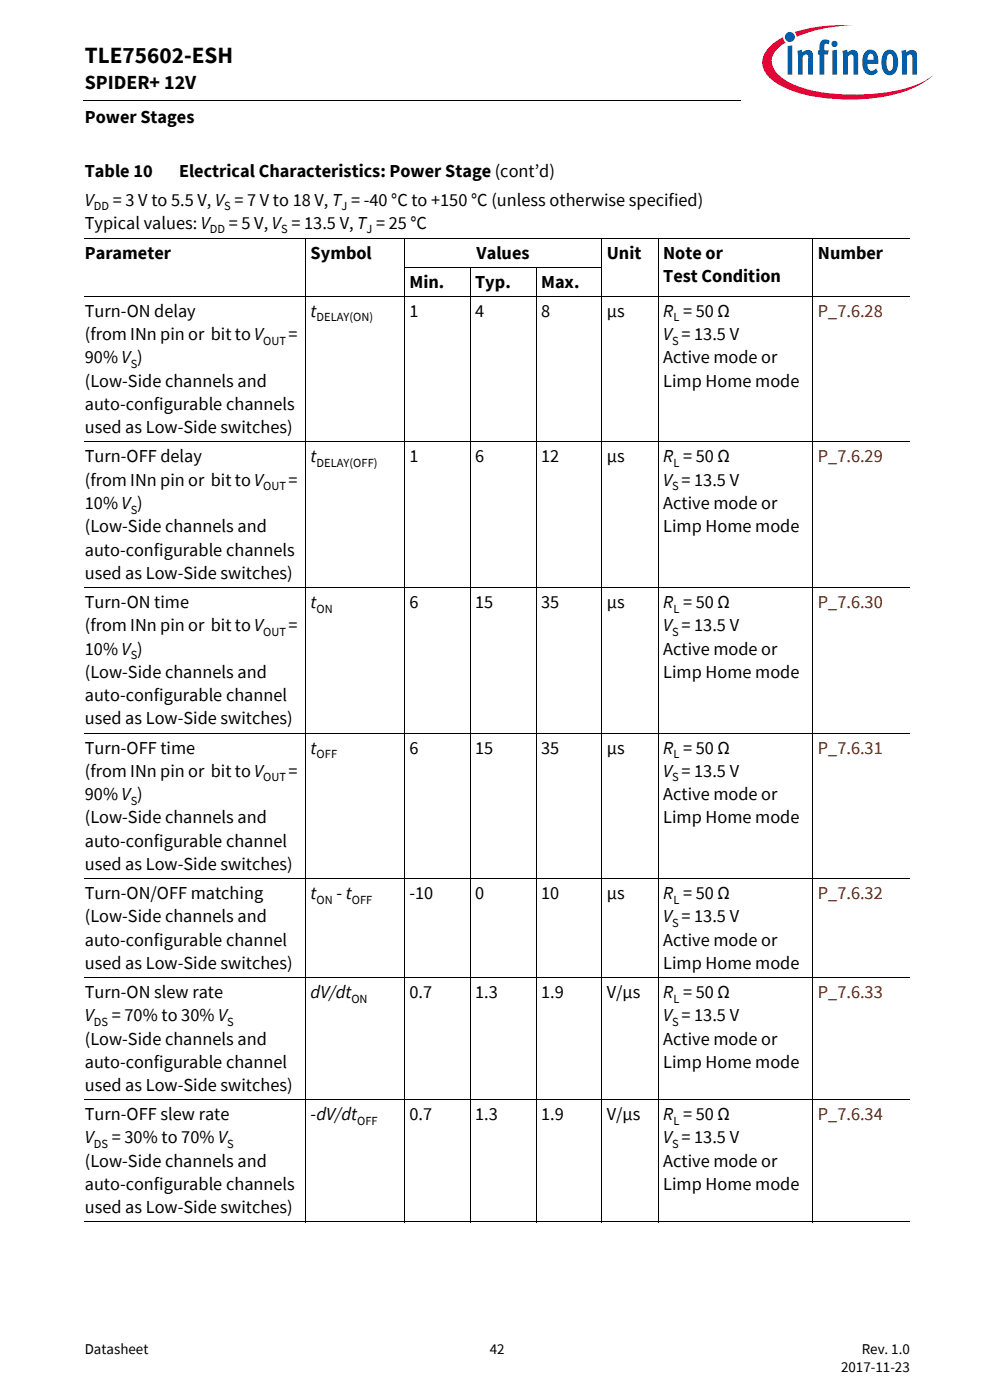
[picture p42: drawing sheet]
<svg xmlns="http://www.w3.org/2000/svg" width="210mm" height="297mm" viewBox="0 0 210 297" stroke-linecap="round" stroke-linejoin="round" font-family="sans-serif">
<defs><g id="words">
<text font-size="4.9" x="18" y="13.4">TLE75602-ESH</text>
<text font-size="4.2" x="18" y="19">SPIDER+ 12V</text>
<g font-size="3.9">
<text x="18" y="26.2">Power Stages</text>
<text x="18" y="37.6">Table 10</text>
<text x="38" y="37.6">Electrical Characteristics: Power Stage (cont’d)</text>
<text x="18" y="43.6">V</text>
<text x="23.9" y="43.6">= 3 V to 5.5 V, V = 7 V to 18 V, T = -40 °C to +150 °C (unless otherwise specified)</text>
<text x="18" y="48.5">Typical values: V</text>
<text x="48.5" y="48.5">= 5 V, V = 13.5 V, T = 25 °C</text>
<text x="18" y="54.9">Parameter</text>
<text x="65.9" y="54.9">Symbol</text>
<text x="101.1" y="54.9">Values</text>
<text x="128.7" y="54.9">Unit</text>
<text x="140.7" y="54.9">Note or</text>
<text x="140.7" y="59.8">Test Condition</text>
<text x="173.5" y="54.9">Number</text>
<text x="86.8" y="61.1">Min.</text>
<text x="100.8" y="61.1">Typ.</text>
<text x="114.8" y="61.1">Max.</text>
<text x="18" y="67.2">Turn-ON delay</text>
<text x="65.9" y="67.2">t</text>
<text x="86.8" y="67.2">1</text>
<text x="100.8" y="67.2">4</text>
<text x="114.8" y="67.2">8</text>
<text x="128.7" y="67.2">µs</text>
<text x="140.7" y="67.2">R = 50 Ω</text>
<text x="18" y="72.2">(from INn pin or bit to V</text>
<text x="18" y="77.1">90% V )</text>
<text x="61.2" y="72.2">=</text>
<text x="140.7" y="77.1">Active mode or</text>
<text x="140.7" y="72.2">V = 13.5 V</text>
<text x="18" y="82.1">(Low-Side channels and</text>
<text x="140.7" y="82.1">Limp Home mode</text>
<text x="18" y="87">auto-configurable channels</text>
<text x="18" y="91.9">used as Low-Side switches)</text>
<text x="18" y="98.1">Turn-OFF delay</text>
<text x="65.9" y="98.1">t</text>
<text x="86.8" y="98.1">1</text>
<text x="100.8" y="98.1">6</text>
<text x="114.8" y="98.1">12</text>
<text x="128.7" y="98.1">µs</text>
<text x="140.7" y="98.1">R = 50 Ω</text>
<text x="18" y="103">(from INn pin or bit to V</text>
<text x="18" y="108">10% V )</text>
<text x="61.2" y="103">=</text>
<text x="140.7" y="108">Active mode or</text>
<text x="140.7" y="103">V = 13.5 V</text>
<text x="18" y="112.9">(Low-Side channels and</text>
<text x="140.7" y="112.9">Limp Home mode</text>
<text x="18" y="117.9">auto-configurable channels</text>
<text x="18" y="122.8">used as Low-Side switches)</text>
<text x="18" y="129">Turn-ON time</text>
<text x="65.9" y="129">t</text>
<text x="86.8" y="129">6</text>
<text x="100.8" y="129">15</text>
<text x="114.8" y="129">35</text>
<text x="128.7" y="129">µs</text>
<text x="140.7" y="129">R = 50 Ω</text>
<text x="18" y="133.9">(from INn pin or bit to V</text>
<text x="61.2" y="133.9">=</text>
<text x="140.7" y="133.9">V = 13.5 V</text>
<text x="18" y="143.8">(Low-Side channels and</text>
<text x="18" y="138.9">10% V )</text>
<text x="140.7" y="138.9">Active mode or</text>
<text x="140.7" y="143.8">Limp Home mode</text>
<text x="18" y="148.7">auto-configurable channel</text>
<text x="18" y="153.7">used as Low-Side switches)</text>
<text x="18" y="159.9">Turn-OFF time</text>
<text x="65.9" y="159.9">t</text>
<text x="86.8" y="159.9">6</text>
<text x="100.8" y="159.9">15</text>
<text x="114.8" y="159.9">35</text>
<text x="128.7" y="159.9">µs</text>
<text x="140.7" y="159.9">R = 50 Ω</text>
<text x="18" y="164.8">(from INn pin or bit to V</text>
<text x="61.2" y="164.8">=</text>
<text x="140.7" y="164.8">V = 13.5 V</text>
<text x="18" y="169.7">90% V )</text>
<text x="140.7" y="169.7">Active mode or</text>
<text x="18" y="174.7">(Low-Side channels and</text>
<text x="18" y="179.6">auto-configurable channel</text>
<text x="140.7" y="174.7">Limp Home mode</text>
<text x="18" y="184.5">used as Low-Side switches)</text>
<text x="18" y="190.7">Turn-ON/OFF matching</text>
<text x="65.9" y="190.7">t</text>
<text x="71.4" y="190.7">- t</text>
<text x="86.8" y="190.7">-10</text>
<text x="100.8" y="190.7">0</text>
<text x="114.8" y="190.7">10</text>
<text x="128.7" y="190.7">µs</text>
<text x="140.7" y="190.7">R = 50 Ω</text>
<text x="18" y="195.6">(Low-Side channels and</text>
<text x="140.7" y="195.6">V = 13.5 V</text>
<text x="18" y="200.6">auto-configurable channel</text>
<text x="140.7" y="200.6">Active mode or</text>
<text x="18" y="205.5">used as Low-Side switches)</text>
<text x="140.7" y="205.5">Limp Home mode</text>
<text x="18" y="211.7">Turn-ON slew rate</text>
<text x="65.9" y="211.7">dV/dt</text>
<text x="86.8" y="211.7">0.7</text>
<text x="100.8" y="211.7">1.3</text>
<text x="114.8" y="211.7">1.9</text>
<text x="128.7" y="211.7">V/µs</text>
<text x="140.7" y="211.7">R = 50 Ω</text>
<text x="18" y="216.6">V</text>
<text x="18" y="221.6">(Low-Side channels and</text>
<text x="23.7" y="216.6">= 70% to 30% V</text>
<text x="140.7" y="221.6">Active mode or</text>
<text x="140.7" y="216.6">V = 13.5 V</text>
<text x="18" y="226.5">auto-configurable channel</text>
<text x="140.7" y="226.5">Limp Home mode</text>
<text x="18" y="231.5">used as Low-Side switches)</text>
<text x="18" y="237.6">Turn-OFF slew rate</text>
<text x="65.9" y="237.6">-dV/dt</text>
<text x="86.8" y="237.6">0.7</text>
<text x="100.8" y="237.6">1.3</text>
<text x="114.8" y="237.6">1.9</text>
<text x="128.7" y="237.6">V/µs</text>
<text x="140.7" y="237.6">R = 50 Ω</text>
<text x="18" y="242.6">V</text>
<text x="23.7" y="242.6">= 30% to 70% V</text>
<text x="140.7" y="242.6">V = 13.5 V</text>
<text x="18" y="247.5">(Low-Side channels and</text>
<text x="140.7" y="247.5">Active mode or</text>
<text x="18" y="252.5">auto-configurable channels</text>
<text x="18" y="257.4">used as Low-Side switches)</text>
<text x="140.7" y="252.5">Limp Home mode</text>
</g>
<g font-size="3.9" fill="#802600">
<text x="173.5" y="67.2">P_7.6.28</text>
<text x="173.5" y="98.1">P_7.6.29</text>
<text x="173.5" y="129">P_7.6.30</text>
<text x="173.5" y="159.9">P_7.6.31</text>
<text x="173.5" y="190.7">P_7.6.32</text>
<text x="173.5" y="211.7">P_7.6.33</text>
<text x="173.5" y="237.6">P_7.6.34</text>
</g>
<g font-size="3.2">
<text x="18" y="287.3">Datasheet</text>
<text x="103.9" y="287.3">42</text>
<text x="182.8" y="287.3">Rev. 1.0</text>
<text x="178.4" y="291.2">2017-11-23</text>
</g>
<g font-size="2.6">
<text x="19.9" y="44.6">DD</text>
<text x="47.5" y="44.6">S</text>
<text x="72.4" y="44.6">J</text>
<text x="44.5" y="49.5">DD</text>
<text x="59.6" y="49.5">S</text>
<text x="77.7" y="49.5">J</text>
<text x="67.2" y="68.2">DELAY(ON)</text>
<text x="142.8" y="68.2">L</text>
<text x="55.8" y="73.2">OUT</text>
<text x="142.6" y="73.2">S</text>
<text x="27.7" y="78.1">S</text>
<text x="67.2" y="99.1">DELAY(OFF)</text>
<text x="142.8" y="99.1">L</text>
<text x="55.8" y="104">OUT</text>
<text x="142.6" y="104">S</text>
<text x="27.7" y="108.9">S</text>
<text x="67.2" y="129.9">ON</text>
<text x="142.8" y="129.9">L</text>
<text x="55.8" y="134.9">OUT</text>
<text x="142.6" y="134.9">S</text>
<text x="27.7" y="139.8">S</text>
<text x="67.2" y="160.8">OFF</text>
<text x="142.8" y="160.8">L</text>
<text x="55.8" y="165.8">OUT</text>
<text x="142.6" y="165.8">S</text>
<text x="27.7" y="170.7">S</text>
<text x="67.2" y="191.7">ON</text>
<text x="74.6" y="191.7">OFF</text>
<text x="142.8" y="191.7">L</text>
<text x="142.6" y="196.6">S</text>
<text x="74.5" y="212.7">ON</text>
<text x="142.8" y="212.7">L</text>
<text x="19.9" y="217.6">DS</text>
<text x="48.2" y="217.6">S</text>
<text x="142.6" y="217.6">S</text>
<text x="75.8" y="238.6">OFF</text>
<text x="142.8" y="238.6">L</text>
<text x="19.9" y="243.5">DS</text>
<text x="48.2" y="243.5">S</text>
<text x="142.6" y="243.5">S</text>
</g>
</g></defs>
<path d="M17.7 21.3l.1 .1z" fill="#000"/>
<path d="M17.8 21.4h140.5" fill="none" stroke="#000" stroke-width=".21"/>
<path d="M157.3 5.1h42.7v21.5h-42.7z" fill="#fff"/>
<path d="M168.6 6.8l.4 1 1.4-.5a31.9 31.9 0 0 1 10.7-1.9 32.2 32.2 0 0 0-12.5 1.4zM163.4 9.8a4.3 4.3 0 0 0 0 6.9 21.8 21.8 0 0 0 11.7 4.1 38.5 38.5 0 0 0 18.7-2.1 14.3 14.3 0 0 0 4.2-2.8 18.4 18.4 0 0 1-8.8 3.5 40.4 40.4 0 0 1-20.2-1.2l-1.6-.7a6.4 6.4 0 0 1-3.7-4.4 5.1 5.1 0 0 1 2.9-4.1l-.3-.3-.2-.8-1 .5z" fill-rule="evenodd" fill="#e30034"/>
<path d="M166.5 7.8a1.06 1.06 0 0 0 2.1 0 1.06 1.06 0 0 0-2.1 0zM167.1 9.8v6h.9v-6.2zM169.1 10.8l.2 1.3v3.7h.9v-3.8l.7-.4h.3l.2 .3v3.9h1v-3.9a1.21 1.21 0 0 0-.8-1.3 1.21 1.21 0 0 0-1.4 .5l-.1-.6zM174.3 8.6a2.41 2.41 0 0 0-.5 2.1h-.3v.9h.3v4.2h1v-4.2h.8l.2-.9h-1v-.9a.49 .49 0 0 1 .3-.6 .49 .49 0 0 1 .6 .2l.3-.7a1.45 1.45 0 0 0-1.7-.1zM176.5 10.7v5.1h1v-5.2zM176.3 9.3a.7 .7 0 0 0 1.4 0 .7 .7 0 0 0-1.4 0zM178.7 10.8l.1 5h1v-3.8a.64 .64 0 0 1 .5-.5 .64 .64 0 0 1 .7 .4v3.9h1v-3.9a1.22 1.22 0 0 0-.8-1.3 1.22 1.22 0 0 0-1.4 .5l-.2-.6zM183.7 10.8a3.9 3.9 0 0 0-.1 4.7 1.76 1.76 0 0 0 2.6-.3l-.4-.7a.99 .99 0 0 1-1.6 .1l-.2-1.1h2.3v-.2a2.3 2.3 0 0 0-1.5-2.8h-.5zM184.2 11.7a.65 .65 0 0 1 .9-.2 .65 .65 0 0 1 .2 .9v.3h-1.3zM187.7 10.9a3.9 3.9 0 0 0 .1 4.8 1.68 1.68 0 0 0 2.6-1.5 3.8 3.8 0 0 0-.7-3.3 1.59 1.59 0 0 0-2 0zM188.4 11.6l.2-.1a.86 .86 0 0 1 .8 1.2v.7a1.26 1.26 0 0 1-.6 1.6 2.12 2.12 0 0 1-.7-2.3l.1-.9zM191.2 10.8l.1 5h1v-3.8l.7-.4h.3l.2 .3v3.9h1v-4.2a1.08 1.08 0 0 0-.6-1 1.08 1.08 0 0 0-1.3 .2l-.4 .3v-.6z" fill-rule="evenodd" fill="#005da9"/>
<g fill="none" stroke="#000" stroke-width=".21">
<path d="M18 50.6h175M64.8 50.5v208.8M85.7 56.7h42M85.8 50.5v208.8M99.7 56.7v202.6M113.7 56.7v202.6M127.7 50.5v208.8M139.6 50.5v208.8M172.4 50.5v208.8M18 62.9h175M18 93.8h175M18 124.6h175"/>
<path d="M18 155.5h175M18 186.4h175M18 207.4h175M18 233.3h175M18 259.2h175"/>
</g>
<use href="#words"/>
</svg>
